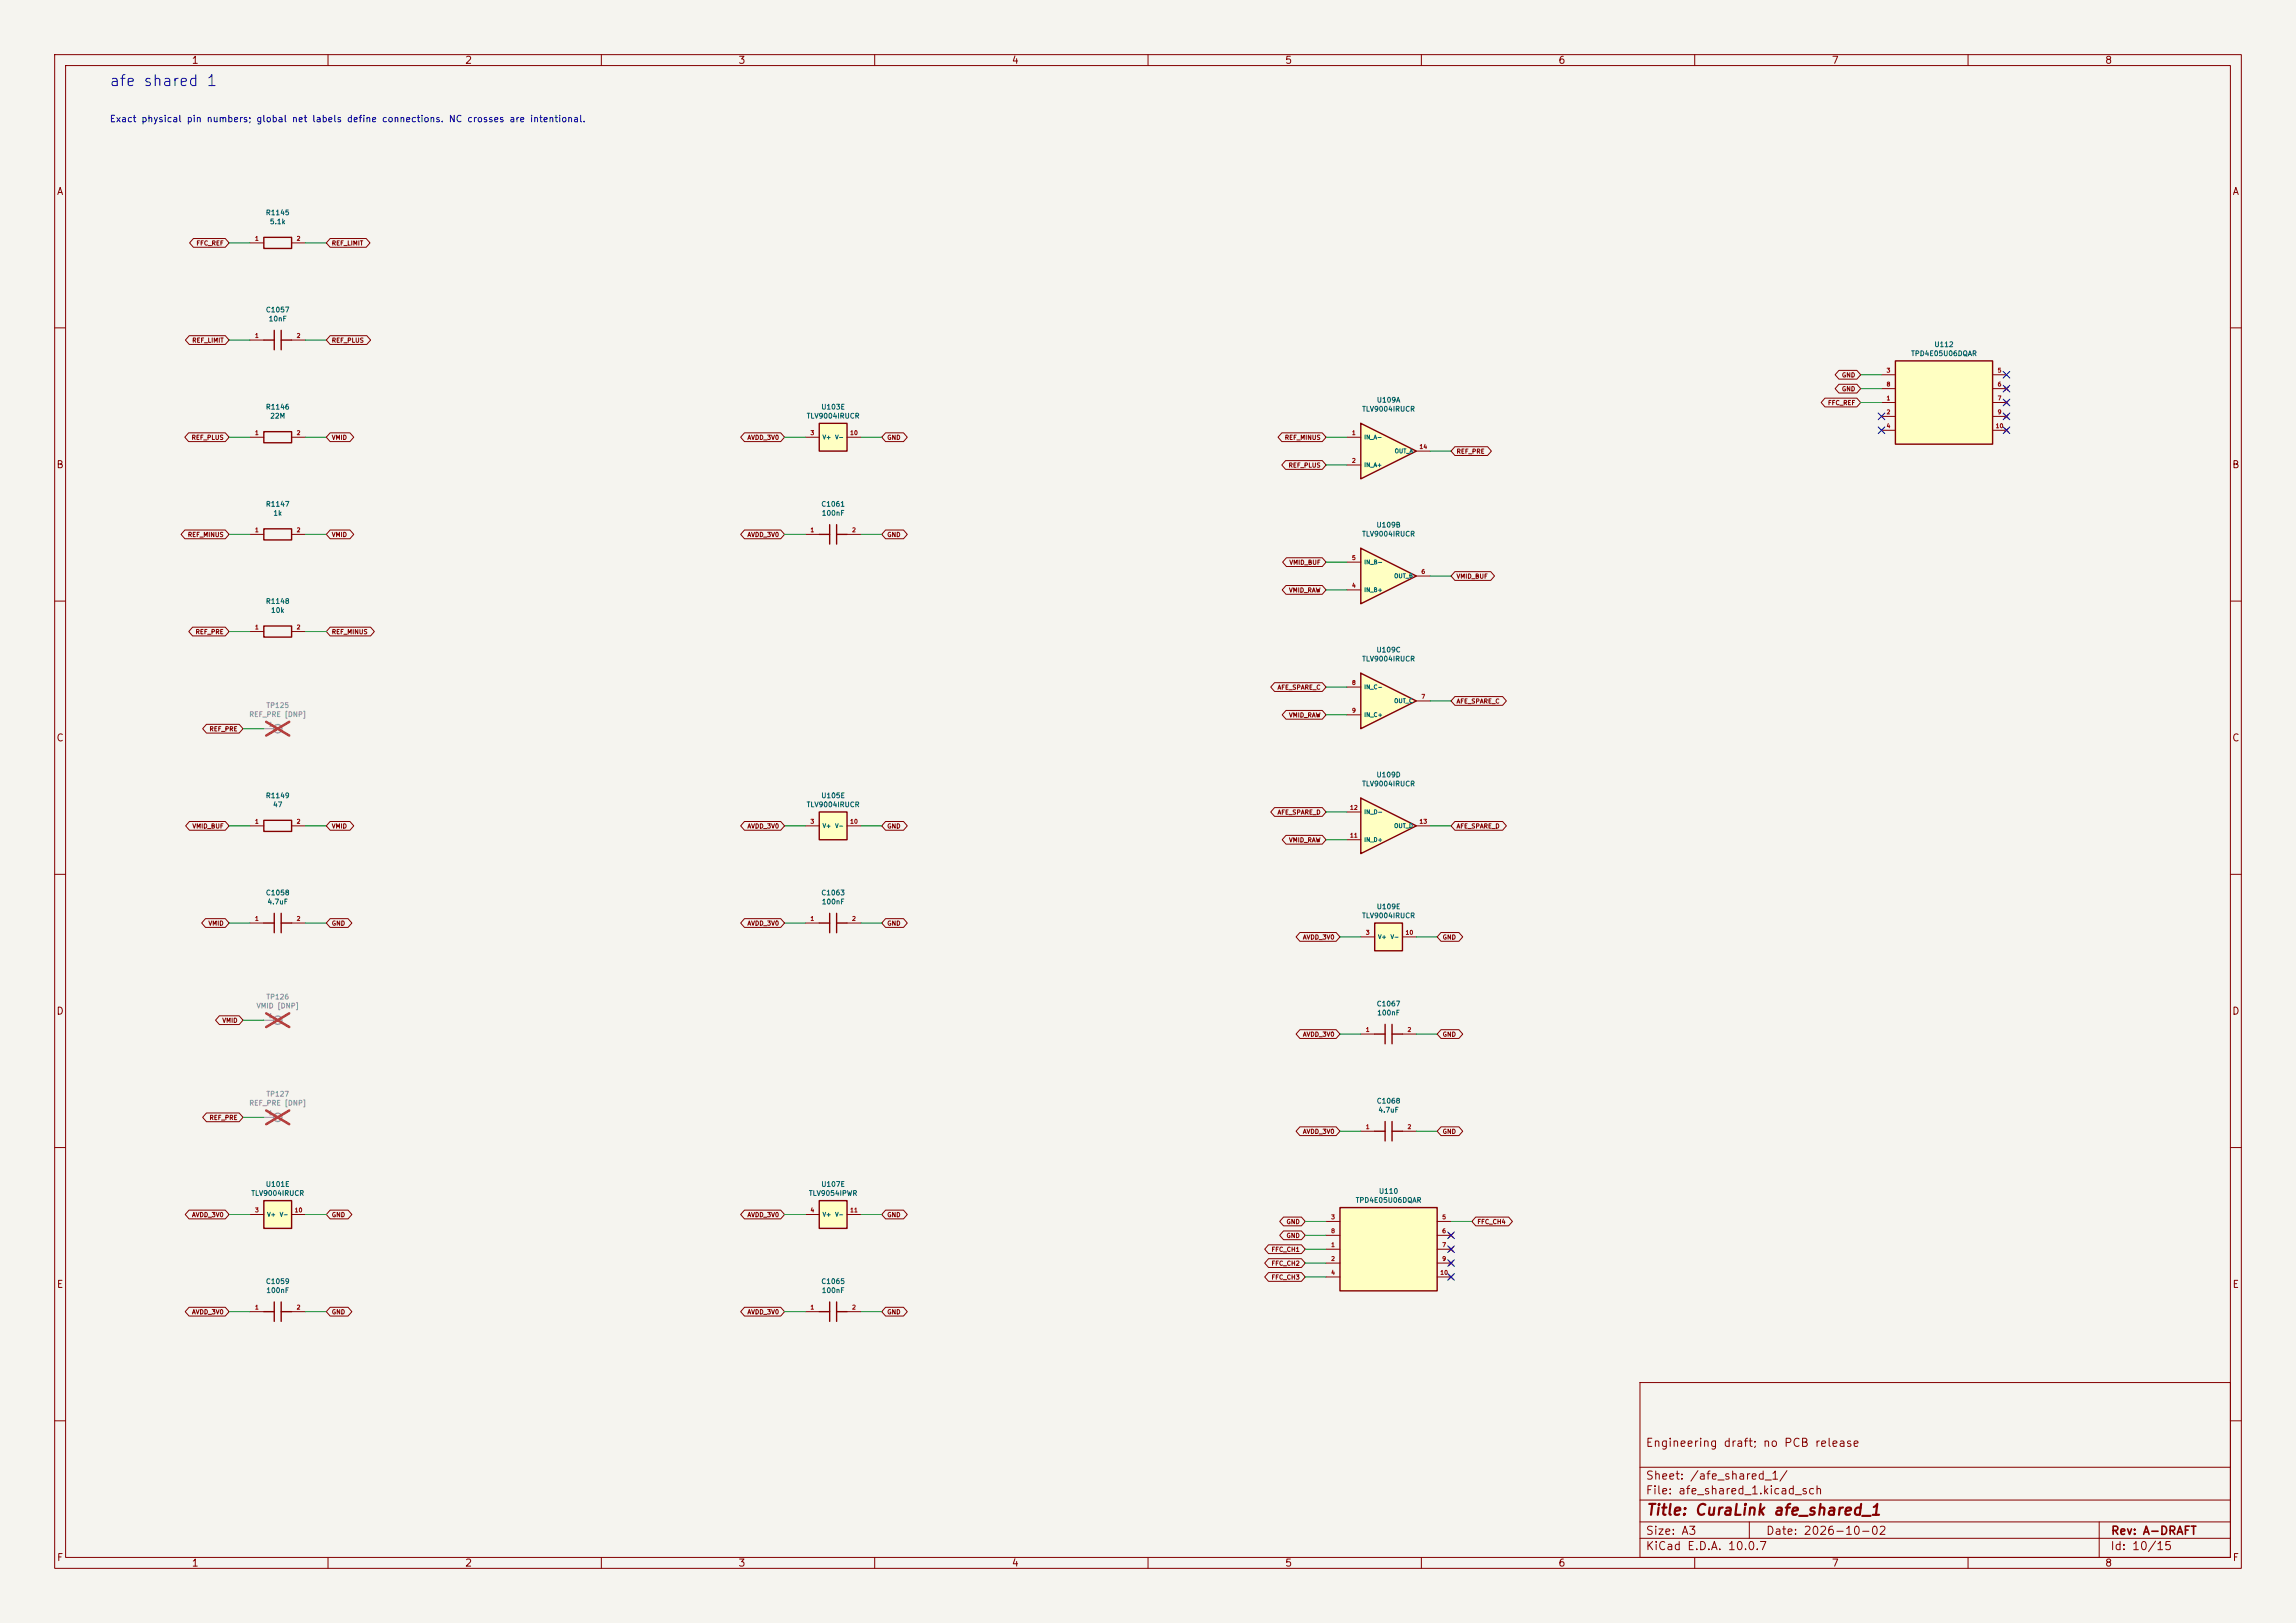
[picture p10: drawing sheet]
<svg xmlns="http://www.w3.org/2000/svg" width="420mm" height="297mm" viewBox="0 0 420 297" stroke-linecap="round" stroke-linejoin="round" font-family="sans-serif">
<defs><g id="words">
<text font-size="2" fill="#0000c2" x="19.9" y="16.3">afe shared 1</text>
<text font-size="2" fill="#840000" x="301" y="277.8">Title: CuraLink afe_shared_1</text>
<g font-size="1.5" fill="#840000">
<text x="300.9" y="265.1">Engineering draft; no PCB release</text>
<text x="300.9" y="273.8">File: afe_shared_1.kicad_sch</text>
<text x="300.9" y="271.1">Sheet: /afe_shared_1/</text>
<text x="300.9" y="281.2">Size: A3</text>
<text x="322.9" y="281.2">Date: 2026-10-02</text>
<text x="386" y="281.2">Rev: A-DRAFT</text>
<text x="300.9" y="284">KiCad E.D.A. 10.0.7</text>
<text x="385.9" y="284">Id: 10/15</text>
</g>
<g font-size="1.3" fill="#840000">
<text x="35" y="12">1</text>
<text x="85" y="12">2</text>
<text x="135" y="12">3</text>
<text x="185" y="12">4</text>
<text x="235" y="12">5</text>
<text x="285" y="12">6</text>
<text x="335" y="12">7</text>
<text x="385" y="12">8</text>
<text x="10.3" y="36">A</text>
<text x="408.3" y="36">A</text>
<text x="10.2" y="86">B</text>
<text x="408.2" y="86">B</text>
<text x="10.2" y="136">C</text>
<text x="408.2" y="136">C</text>
<text x="10.2" y="186">D</text>
<text x="408.2" y="186">D</text>
<text x="10.3" y="236">E</text>
<text x="408.3" y="236">E</text>
<text x="10.3" y="286">F</text>
<text x="35" y="287">1</text>
<text x="85" y="287">2</text>
<text x="135" y="287">3</text>
<text x="185" y="287">4</text>
<text x="235" y="287">5</text>
<text x="285" y="287">6</text>
<text x="335" y="287">7</text>
<text x="385" y="287">8</text>
<text x="408.3" y="286">F</text>
</g>
<text font-size="1.2" fill="#0000c2" x="20" y="22.7">Exact physical pin numbers; global net labels define connections. NC crosses are intentional.</text>
<g font-size=".9" fill="#006464">
<text x="48.5" y="39.6">R1145</text>
<text x="49.3" y="41.2">5.1k</text>
<text x="48.5" y="57.4">C1057</text>
<text x="49.1" y="59">10nF</text>
<text x="349.5" y="65.4">TPD4E05U06DQAR</text>
<text x="353.8" y="63.7">U112</text>
<text x="48.5" y="75.2">R1146</text>
<text x="49.3" y="76.8">22M</text>
<text x="147.5" y="76.8">TLV9004IRUCR</text>
<text x="150.1" y="75.2">U103E</text>
<text x="249.1" y="75.5">TLV9004IRUCR</text>
<text x="251.8" y="73.9">U109A</text>
<text x="48.5" y="92.9">R1147</text>
<text x="49.9" y="94.6">1k</text>
<text x="150.1" y="92.9">C1061</text>
<text x="150.2" y="94.6">100nF</text>
<text x="249.1" y="98.4">TLV9004IRUCR</text>
<text x="251.7" y="96.7">U109B</text>
<text x="48.5" y="110.7">R1148</text>
<text x="49.5" y="112.4">10k</text>
<text x="251.7" y="119.6">U109C</text>
<text x="249.1" y="121.3">TLV9004IRUCR</text>
<text x="251.7" y="142.5">U109D</text>
<text x="48.5" y="146.3">R1149</text>
<text x="49.9" y="147.9">47</text>
<text x="147.5" y="147.9">TLV9004IRUCR</text>
<text x="150.1" y="146.3">U105E</text>
<text x="249.1" y="144.1">TLV9004IRUCR</text>
<text x="48.5" y="164.1">C1058</text>
<text x="48.8" y="165.7">4.7uF</text>
<text x="150.1" y="164.1">C1063</text>
<text x="150.2" y="165.7">100nF</text>
<text x="251.7" y="166.6">U109E</text>
<text x="249.1" y="168.2">TLV9004IRUCR</text>
<text x="251.7" y="184.4">C1067</text>
<text x="251.8" y="186">100nF</text>
<text x="251.7" y="202.2">C1068</text>
<text x="252" y="203.8">4.7uF</text>
<text x="45.9" y="219">TLV9004IRUCR</text>
<text x="48.5" y="217.4">U101E</text>
<text x="147.9" y="219">TLV9054IPWR</text>
<text x="150.1" y="217.4">U107E</text>
<text x="247.9" y="220.3">TPD4E05U06DQAR</text>
<text x="252.2" y="218.7">U110</text>
<text x="48.5" y="235.2">C1059</text>
<text x="48.6" y="236.8">100nF</text>
<text x="150.1" y="235.2">C1065</text>
<text x="150.2" y="236.8">100nF</text>
</g>
<g font-size=".9" fill="#939391">
<text x="45.5" y="131.4">REF_PRE [DNP]</text>
<text x="48.6" y="129.8">TP125</text>
<text x="46.8" y="184.8">VMID [DNP]</text>
<text x="48.6" y="183.1">TP126</text>
<text x="45.5" y="202.5">REF_PRE [DNP]</text>
<text x="48.6" y="200.9">TP127</text>
</g>
<g font-size=".8" fill="#840000">
<text x="35.8" y="45.1">FFC_REF</text>
<text x="60.6" y="45.1">REF_LIMIT</text>
<text x="35.1" y="62.9">REF_LIMIT</text>
<text x="60.6" y="62.9">REF_PLUS</text>
<text x="336.8" y="69.2">GND</text>
<text x="336.8" y="71.8">GND</text>
<text x="334.3" y="74.3">FFC_REF</text>
<text x="35" y="80.7">REF_PLUS</text>
<text x="60.6" y="80.7">VMID</text>
<text x="136.6" y="80.7">AVDD_3V0</text>
<text x="162.2" y="80.7">GND</text>
<text x="234.9" y="80.7">REF_MINUS</text>
<text x="266.4" y="83.2">REF_PRE</text>
<text x="235.6" y="85.8">REF_PLUS</text>
<text x="34.3" y="98.5">REF_MINUS</text>
<text x="60.6" y="98.5">VMID</text>
<text x="136.6" y="98.5">AVDD_3V0</text>
<text x="162.2" y="98.5">GND</text>
<text x="235.8" y="103.5">VMID_BUF</text>
<text x="266.4" y="106.1">VMID_BUF</text>
<text x="235.7" y="108.6">VMID_RAW</text>
<text x="35.7" y="116.2">REF_PRE</text>
<text x="60.6" y="116.2">REF_MINUS</text>
<text x="233.6" y="126.4">AFE_SPARE_C</text>
<text x="235.7" y="131.5">VMID_RAW</text>
<text x="266.4" y="128.9">AFE_SPARE_C</text>
<text x="38.2" y="134">REF_PRE</text>
<text x="233.6" y="149.3">AFE_SPARE_D</text>
<text x="35.1" y="151.8">VMID_BUF</text>
<text x="60.6" y="151.8">VMID</text>
<text x="136.6" y="151.8">AVDD_3V0</text>
<text x="162.2" y="151.8">GND</text>
<text x="235.7" y="154.3">VMID_RAW</text>
<text x="266.4" y="151.8">AFE_SPARE_D</text>
<text x="38" y="169.6">VMID</text>
<text x="60.6" y="169.6">GND</text>
<text x="136.6" y="169.6">AVDD_3V0</text>
<text x="162.2" y="169.6">GND</text>
<text x="238.2" y="172.1">AVDD_3V0</text>
<text x="263.8" y="172.1">GND</text>
<text x="40.6" y="187.4">VMID</text>
<text x="238.2" y="189.9">AVDD_3V0</text>
<text x="263.8" y="189.9">GND</text>
<text x="38.2" y="205.1">REF_PRE</text>
<text x="238.2" y="207.7">AVDD_3V0</text>
<text x="263.8" y="207.7">GND</text>
<text x="35" y="222.9">AVDD_3V0</text>
<text x="60.6" y="222.9">GND</text>
<text x="136.6" y="222.9">AVDD_3V0</text>
<text x="162.2" y="222.9">GND</text>
<text x="235.2" y="224.2">GND</text>
<text x="235.2" y="226.7">GND</text>
<text x="270.2" y="224.2">FFC_CH4</text>
<text x="232.5" y="229.3">FFC_CH1</text>
<text x="232.5" y="231.8">FFC_CH2</text>
<text x="232.5" y="234.3">FFC_CH3</text>
<text x="35" y="240.7">AVDD_3V0</text>
<text x="60.6" y="240.7">GND</text>
<text x="136.6" y="240.7">AVDD_3V0</text>
<text x="162.2" y="240.7">GND</text>
</g>
<g font-size=".8" fill="#a90000">
<text x="46.6" y="44.2">1</text>
<text x="54.2" y="44.2">2</text>
<text x="46.6" y="62">1</text>
<text x="54.2" y="62">2</text>
<text x="345" y="68.4">3</text>
<text x="345" y="70.9">8</text>
<text x="365.3" y="68.4">5</text>
<text x="365.3" y="70.9">6</text>
<text x="345" y="73.4">1</text>
<text x="345" y="76">2</text>
<text x="365.3" y="73.4">7</text>
<text x="365.3" y="76">9</text>
<text x="46.6" y="79.8">1</text>
<text x="54.2" y="79.8">2</text>
<text x="148.2" y="79.8">3</text>
<text x="155.4" y="79.8">10</text>
<text x="247.2" y="79.8">1</text>
<text x="259.6" y="82.3">14</text>
<text x="345" y="78.5">4</text>
<text x="365" y="78.5">10</text>
<text x="247.2" y="84.9">2</text>
<text x="46.6" y="97.6">1</text>
<text x="54.2" y="97.6">2</text>
<text x="148.2" y="97.6">1</text>
<text x="155.8" y="97.6">2</text>
<text x="247.2" y="107.7">4</text>
<text x="247.2" y="102.6">5</text>
<text x="259.9" y="105.2">6</text>
<text x="46.6" y="115.3">1</text>
<text x="54.2" y="115.3">2</text>
<text x="247.2" y="125.5">8</text>
<text x="247.2" y="130.6">9</text>
<text x="259.9" y="128">7</text>
<text x="246.9" y="148.4">12</text>
<text x="46.6" y="150.9">1</text>
<text x="54.2" y="150.9">2</text>
<text x="148.2" y="150.9">3</text>
<text x="155.4" y="150.9">10</text>
<text x="246.9" y="153.4">11</text>
<text x="259.6" y="150.9">13</text>
<text x="46.6" y="168.7">1</text>
<text x="54.2" y="168.7">2</text>
<text x="148.2" y="168.7">1</text>
<text x="155.8" y="168.7">2</text>
<text x="249.8" y="171.2">3</text>
<text x="257" y="171.2">10</text>
<text x="249.8" y="189">1</text>
<text x="257.4" y="189">2</text>
<text x="249.8" y="206.8">1</text>
<text x="257.4" y="206.8">2</text>
<text x="46.6" y="222">3</text>
<text x="53.8" y="222">10</text>
<text x="148.2" y="222">4</text>
<text x="155.4" y="222">11</text>
<text x="243.4" y="223.3">3</text>
<text x="243.4" y="225.8">8</text>
<text x="263.7" y="223.3">5</text>
<text x="263.7" y="225.8">6</text>
<text x="243.4" y="228.4">1</text>
<text x="243.4" y="230.9">2</text>
<text x="243.4" y="233.5">4</text>
<text x="263.4" y="233.5">10</text>
<text x="263.7" y="228.4">7</text>
<text x="263.7" y="230.9">9</text>
<text x="46.6" y="239.8">1</text>
<text x="54.2" y="239.8">2</text>
<text x="148.2" y="239.8">1</text>
<text x="155.8" y="239.8">2</text>
</g>
<g font-size=".8" fill="#006464">
<text x="150.4" y="80.6">V+</text>
<text x="152.7" y="80.6">V-</text>
<text x="249.5" y="80.6">IN_A-</text>
<text x="255" y="83.1">OUT_A</text>
<text x="249.5" y="85.7">IN_A+</text>
<text x="249.5" y="103.4">IN_B-</text>
<text x="254.9" y="106">OUT_B</text>
<text x="249.5" y="108.5">IN_B+</text>
<text x="249.5" y="126.3">IN_C-</text>
<text x="249.5" y="131.4">IN_C+</text>
<text x="254.9" y="128.8">OUT_C</text>
<text x="249.5" y="149.2">IN_D-</text>
<text x="150.4" y="151.7">V+</text>
<text x="152.7" y="151.7">V-</text>
<text x="249.5" y="154.2">IN_D+</text>
<text x="254.9" y="151.7">OUT_D</text>
<text x="252" y="172">V+</text>
<text x="254.3" y="172">V-</text>
<text x="48.8" y="222.8">V+</text>
<text x="51.1" y="222.8">V-</text>
<text x="150.4" y="222.8">V+</text>
<text x="152.7" y="222.8">V-</text>
</g>
<g font-size=".8" fill="#a5a4a2">
<text x="49.1" y="133.1">1</text>
<text x="49.1" y="186.5">1</text>
<text x="49.1" y="204.2">1</text>
</g>
</g></defs>
<path d="M0 0h420v297h-420z" fill="#f5f4ef" stroke="#f5f4ef" stroke-width=".18"/>
<g fill="none" stroke="#840000" stroke-width=".18">
<path d="M10 10h400v277h-400zM12 12h396v273h-396zM60 10v2M110 10v2M160 10v2M210 10v2M260 10v2M310 10v2M360 10v2M10 60h2M408 60h2M10 110h2"/>
<path d="M408 110h2M10 160h2M408 160h2M10 210h2M408 210h2M300 253h108v32h-108zM10 260h2M300 278.5h108M300 274.5h108M300 268.5h108M320 278.5v3M384 278.5v6.5"/>
<path d="M408 260h2M60 285v2M110 285v2M160 285v2M210 285v2M260 285v2M300 281.5h108M310 285v2M360 285v2"/>
</g>
<circle cx="50.8" cy="204.5" r=".76" fill="none" stroke="#9c9b98" stroke-width=".25"/>
<path d="M48.3 204.5h2.5" fill="none" stroke="#9c9b98" stroke-width=".18"/>
<path d="M48.7 203.2l4.2 2.5M52.9 203.2l-4.2 2.5" fill="none" stroke="#e12e31" stroke-width=".46"/>
<path d="M248.9 123.2l10.2 5.1-10.2 5.1z" fill="#ffffc2"/>
<path d="M248.9 123.2l10.2 5.1-10.2 5.1zM251.5 207h1.9M253.4 205.2v3.6M254.6 207h1.9M254.6 205.2v3.6" fill="none" stroke="#840000" stroke-width=".25"/>
<path d="M246.4 125.7h2.5M246.4 130.8h2.5M259.1 128.3h2.5M248.9 207h2.6M256.5 207h2.6" fill="none" stroke="#840000" stroke-width=".18"/>
<circle cx="50.8" cy="133.3" r=".76" fill="none" stroke="#9c9b98" stroke-width=".25"/>
<path d="M48.3 133.4h2.5" fill="none" stroke="#9c9b98" stroke-width=".18"/>
<path d="M48.7 132.1l4.2 2.5M52.9 132.1l-4.2 2.5" fill="none" stroke="#e12e31" stroke-width=".46"/>
<path d="M248.9 100.3l10.2 5.1-10.2 5.1z" fill="#ffffc2"/>
<path d="M248.9 100.3l10.2 5.1-10.2 5.1z" fill="none" stroke="#840000" stroke-width=".25"/>
<path d="M246.4 108h2.5M246.4 102.9h2.5M259.1 105.4h2.5" fill="none" stroke="#840000" stroke-width=".18"/>
<path d="M149.9 219.7h5v5.1h-5z" fill="#ffffc2"/>
<path d="M48.3 150.1h5v2h-5zM149.9 219.7h5v5.1h-5zM50.2 238.3v3.5M51.4 238.3v3.5M48.3 240h1.9M51.4 240h1.9" fill="none" stroke="#840000" stroke-width=".25"/>
<path d="M45.7 151.1h2.6M53.3 151.1h2.6M147.3 222.2h2.6M154.9 222.2h2.6M45.7 240h2.6M53.3 240h2.6" fill="none" stroke="#840000" stroke-width=".18"/>
<path d="M248.9 77.5l10.2 5.1-10.2 5z" fill="#ffffc2"/>
<path d="M48.3 43.4h5v2.1h-5zM248.9 77.5l10.2 5.1-10.2 5zM149.9 168.9h1.9M151.8 167.1v3.6M153 168.9h1.9M153 167.1v3.6" fill="none" stroke="#840000" stroke-width=".25"/>
<path d="M45.7 44.5h2.6M53.3 44.5h2.6M246.4 80h2.5M246.4 85.1h2.5M259.1 82.6h2.5M147.3 168.9h2.6M154.9 168.9h2.6" fill="none" stroke="#840000" stroke-width=".18"/>
<path d="M248.9 146.1l10.2 5-10.2 5.1z" fill="#ffffc2"/>
<path d="M48.3 79h5v2h-5zM48.3 62.2h1.9M50.2 60.5v3.5M51.4 62.2h1.9M51.4 60.5v3.5M248.9 146.1l10.2 5-10.2 5.1z" fill="none" stroke="#840000" stroke-width=".25"/>
<path d="M45.7 62.2h2.6M53.3 62.2h2.6M45.7 80h2.6M53.3 80h2.6M246.4 153.7h2.5M246.4 148.6h2.5M259.1 151.1h2.5" fill="none" stroke="#840000" stroke-width=".18"/>
<path d="M149.9 148.6h5v5.1h-5z" fill="#ffffc2"/>
<path d="M149.9 148.6h5v5.1h-5z" fill="none" stroke="#840000" stroke-width=".25"/>
<path d="M147.3 151.1h2.6M154.9 151.1h2.6" fill="none" stroke="#840000" stroke-width=".18"/>
<path d="M48.3 219.7h5v5.1h-5z" fill="#ffffc2"/>
<path d="M48.3 219.7h5v5.1h-5z" fill="none" stroke="#840000" stroke-width=".25"/>
<path d="M45.7 222.2h2.6M53.3 222.2h2.6" fill="none" stroke="#840000" stroke-width=".18"/>
<path d="M251.5 168.9h5v5.1h-5z" fill="#ffffc2"/>
<g fill="none" stroke="#840000" stroke-width=".25">
<path d="M48.3 96.8h5v2h-5zM149.9 97.8h1.9M151.8 96v3.6M153 97.8h1.9M153 96v3.6M48.3 168.9h1.9M50.2 167.1v3.6M51.4 168.9h1.9M51.4 167.1v3.6M251.5 168.9h5v5.1h-5zM251.5 189.2h1.9M253.4 187.5v3.5"/>
<path d="M254.6 189.2h1.9M254.6 187.5v3.5"/>
</g>
<path d="M45.7 97.8h2.6M53.3 97.8h2.6M147.3 97.8h2.6M154.9 97.8h2.6M45.7 168.9h2.6M53.3 168.9h2.6M248.9 171.5h2.6M256.5 171.5h2.6M248.9 189.2h2.6M256.5 189.2h2.6" fill="none" stroke="#840000" stroke-width=".18"/>
<path d="M149.9 77.5h5v5.1h-5z" fill="#ffffc2"/>
<path d="M149.9 77.5h5v5.1h-5zM48.3 114.6h5v2h-5zM151.8 238.3v3.5M153 238.3v3.5M149.9 240h1.9M153 240h1.9" fill="none" stroke="#840000" stroke-width=".25"/>
<path d="M147.3 80h2.6M154.9 80h2.6M45.7 115.6h2.6M53.3 115.6h2.6M147.3 240h2.6M154.9 240h2.6" fill="none" stroke="#840000" stroke-width=".18"/>
<path d="M245.1 221h17.8v15.2h-17.8z" fill="#ffffc2"/>
<path d="M245.1 221h17.8v15.2h-17.8z" fill="none" stroke="#840000" stroke-width=".25"/>
<g fill="none" stroke="#840000" stroke-width=".18">
<path d="M242.6 228.6h2.5M242.6 231.1h2.5M242.6 223.5h2.5M242.6 233.7h2.5M242.6 226.1h2.5M262.9 228.6h2.5M262.9 231.1h2.5M262.9 223.5h2.5M262.9 233.7h2.5M262.9 226.1h2.5M265 225.7l.8 .7M265 228.2l.8 .8"/>
<path d="M265 230.8l.8 .7M265 233.3l.8 .8M265.8 225.7l-.8 .7M265.8 228.2l-.8 .8M265.8 230.8l-.8 .7M265.8 233.3l-.8 .8"/>
</g>
<circle cx="50.8" cy="186.7" r=".76" fill="none" stroke="#9c9b98" stroke-width=".25"/>
<path d="M48.3 186.7h2.5" fill="none" stroke="#9c9b98" stroke-width=".18"/>
<path d="M48.7 185.4l4.2 2.5M52.9 185.4l-4.2 2.5" fill="none" stroke="#e12e31" stroke-width=".46"/>
<path d="M346.7 66h17.8v15.3h-17.8z" fill="#ffffc2"/>
<path d="M346.7 66h17.8v15.3h-17.8z" fill="none" stroke="#840000" stroke-width=".25"/>
<g fill="none" stroke="#840000" stroke-width=".18">
<path d="M35.4 43.6h5.8l.7 .9-.7 .8h-5.8l-.7-.8zM60.4 43.6h6.6l.7 .9-.7 .8h-6.6l-.7-.8zM34.5 79.2h6.7l.7 .8-.7 .8h-6.7l-.7-.8zM34.6 61.4h6.6l.7 .8-.7 .8h-6.6l-.7-.8zM60.4 61.4h6.7l.7 .8-.7 .8h-6.7l-.7-.8zM60.4 79.2h3.6l.7 .8-.7 .8h-3.6l-.7-.8zM136.2 79.2h6.6l.7 .8-.7 .8h-6.6l-.7-.8zM162 79.2h3.3l.7 .8-.7 .8h-3.3l-.7-.8zM234.5 79.2h7.4l.7 .8-.7 .8h-7.4l-.7-.8zM333.8 72.9h5.9l.7 .8-.7 .8h-5.9l-.7-.8zM336.4 67.8h3.3l.7 .8-.7 .8h-3.3l-.7-.8zM336.4 70.3h3.3l.7 .8-.7 .8h-3.3l-.7-.8z"/>
<path d="M344.2 73.7h2.5M344.2 76.2h2.5M344.2 68.6h2.5M344.2 78.7h2.5M344.2 71.1h2.5M364.5 73.7h2.5M364.5 76.2h2.5M364.5 68.6h2.5M364.5 78.7h2.5M364.5 71.1h2.5M366.6 70.7l.8 .8M366.6 73.3l.8 .7"/>
<path d="M366.6 75.8l.8 .8M366.6 78.4l.8 .7M367.4 70.7l-.8 .8M367.4 73.3l-.8 .7M367.4 75.8l-.8 .8M367.4 78.4l-.8 .7M33.8 97h7.4l.7 .8-.7 .8h-7.4l-.7-.8zM60.4 97h3.6l.7 .8-.7 .8h-3.6l-.7-.8zM136.2 97h6.6l.7 .8-.7 .8h-6.6l-.7-.8zM162 97h3.3l.7 .8-.7 .8h-3.3l-.7-.8zM235.2 84.3h6.7l.7 .8-.7 .8h-6.7l-.7-.8zM266.1 81.7h6l.7 .9-.7 .8h-6l-.7-.8z"/>
<path d="M35.2 114.8h6l.7 .8-.7 .8h-6l-.7-.8zM60.4 114.8h7.4l.7 .8-.7 .8h-7.4l-.7-.8zM235.2 107.1h6.7l.7 .9-.7 .8h-6.7l-.7-.8zM235.3 102.1h6.6l.7 .8-.7 .8h-6.6l-.7-.8zM266.1 104.6h6.6l.7 .8-.7 .8h-6.6l-.7-.8zM37.8 132.5h6l.6 .9-.6 .8h-6l-.7-.8zM233.1 124.9h8.8l.7 .8-.7 .8h-8.8l-.7-.8zM235.2 130h6.7l.7 .8-.7 .8h-6.7l-.7-.8zM266.1 127.5h8.8l.7 .8-.7 .8h-8.8l-.7-.8zM34.7 150.3h6.5l.7 .8-.7 .8h-6.5l-.7-.8zM60.4 150.3h3.6l.7 .8-.7 .8h-3.6l-.7-.8zM136.2 150.3h6.6l.7 .8-.7 .8h-6.6l-.7-.8z"/>
<path d="M162 150.3h3.3l.7 .8-.7 .8h-3.3l-.7-.8zM233.1 147.8h8.8l.7 .8-.7 .8h-8.8l-.7-.8zM235.2 152.9h6.7l.7 .8-.7 .8h-6.7l-.7-.8zM266.1 150.3h8.8l.7 .8-.7 .8h-8.8l-.7-.8zM37.6 168.1h3.6l.7 .8-.7 .8h-3.6l-.7-.8zM60.4 168.1h3.3l.7 .8-.7 .8h-3.3l-.7-.8zM136.2 168.1h6.6l.7 .8-.7 .8h-6.6l-.7-.8zM162 168.1h3.3l.7 .8-.7 .8h-3.3l-.7-.8zM237.8 170.6h6.6l.7 .9-.7 .8h-6.6l-.7-.8zM263.6 170.6h3.3l.7 .9-.7 .8h-3.3l-.7-.8zM40.1 185.9h3.7l.6 .8-.6 .8h-3.7l-.7-.8zM237.8 188.4h6.6l.7 .8-.7 .8h-6.6l-.7-.8z"/>
<path d="M263.6 188.4h3.3l.7 .8-.7 .8h-3.3l-.7-.8zM37.8 203.7h6l.6 .8-.6 .8h-6l-.7-.8zM237.8 206.2h6.6l.7 .8-.7 .8h-6.6l-.7-.8zM263.6 206.2h3.3l.7 .8-.7 .8h-3.3l-.7-.8zM34.6 221.4h6.6l.7 .8-.7 .9h-6.6l-.7-.9zM34.6 239.2h6.6l.7 .8-.7 .8h-6.6l-.7-.8zM60.4 221.4h3.3l.7 .8-.7 .9h-3.3l-.7-.9zM60.4 239.2h3.3l.7 .8-.7 .8h-3.3l-.7-.8zM136.2 221.4h6.6l.7 .8-.7 .9h-6.6l-.7-.9zM136.2 239.2h6.6l.7 .8-.7 .8h-6.6l-.7-.8zM162 221.4h3.3l.7 .8-.7 .9h-3.3l-.7-.9zM162 239.2h3.3l.7 .8-.7 .8h-3.3l-.7-.8z"/>
<path d="M232 227.8h6.1l.7 .8-.7 .8h-6.1l-.7-.8zM232 230.3h6.1l.7 .8-.7 .8h-6.1l-.7-.8zM232 232.9h6.1l.7 .8-.7 .8h-6.1l-.7-.8zM234.8 222.7h3.3l.7 .8-.7 .8h-3.3l-.7-.8zM234.8 225.3h3.3l.7 .8-.7 .8h-3.3l-.7-.8zM269.9 222.7h6.1l.7 .8-.7 .8h-6.1l-.7-.8z"/>
</g>
<g fill="none" stroke="#009600" stroke-width=".18">
<path d="M41.9 44.5h3.8M55.9 44.5h3.8M41.9 62.2h3.8M55.9 62.2h3.8M340.4 71.1h3.8M340.4 73.7h3.8M340.4 68.6h3.8M41.9 80h3.8M41.9 97.8h3.8M55.9 80h3.8M55.9 97.8h3.8M143.5 80h3.8"/>
<path d="M143.5 97.8h3.8M157.5 80h3.8M157.5 97.8h3.8M242.6 80h3.8M242.6 85.1h3.8M261.6 82.6h3.8M41.9 115.6h3.8M55.9 115.6h3.8M242.6 102.9h3.8M242.6 108h3.8M261.6 105.4h3.8M44.4 133.4h3.9"/>
<path d="M242.6 130.8h3.8M242.6 125.7h3.8M261.6 128.3h3.8M41.9 151.1h3.8M55.9 151.1h3.8M143.5 151.1h3.8M157.5 151.1h3.8M242.6 153.7h3.8M242.6 148.6h3.8M261.6 151.1h3.8M41.9 168.9h3.8M55.9 168.9h3.8"/>
<path d="M143.5 168.9h3.8M157.5 168.9h3.8M245.1 171.5h3.8M259.1 171.5h3.8M44.4 186.7h3.9M245.1 189.2h3.8M259.1 189.2h3.8M44.4 204.5h3.9M245.1 207h3.8M259.1 207h3.8M41.9 222.2h3.8M55.9 222.2h3.8"/>
<path d="M143.5 222.2h3.8M157.5 222.2h3.8M238.8 223.5h3.8M238.8 228.6h3.8M238.8 231.1h3.8M238.8 233.7h3.8M238.8 226.1h3.8M265.4 223.5h3.8M41.9 240h3.8M55.9 240h3.8M143.5 240h3.8M157.5 240h3.8"/>
</g>
<g fill="none" stroke="#000084" stroke-width=".18">
<path d="M343.6 78.1l1.2 1.2M343.6 75.6l1.2 1.2M344.8 78.1l-1.2 1.2M344.8 75.6l-1.2 1.2M366.4 68l1.2 1.2M366.4 70.5l1.2 1.2M366.4 73.1l1.2 1.2M366.4 75.6l1.2 1.2M366.4 78.1l1.2 1.2M367.6 68l-1.2 1.2M367.6 70.5l-1.2 1.2M367.6 73.1l-1.2 1.2"/>
<path d="M367.6 75.6l-1.2 1.2M367.6 78.1l-1.2 1.2M264.8 225.5l1.2 1.2M264.8 228l1.2 1.2M264.8 230.5l1.2 1.2M264.8 233.1l1.2 1.2M266 225.5l-1.2 1.2M266 228l-1.2 1.2M266 230.5l-1.2 1.2M266 233.1l-1.2 1.2"/>
</g>
<use href="#words"/>
</svg>
